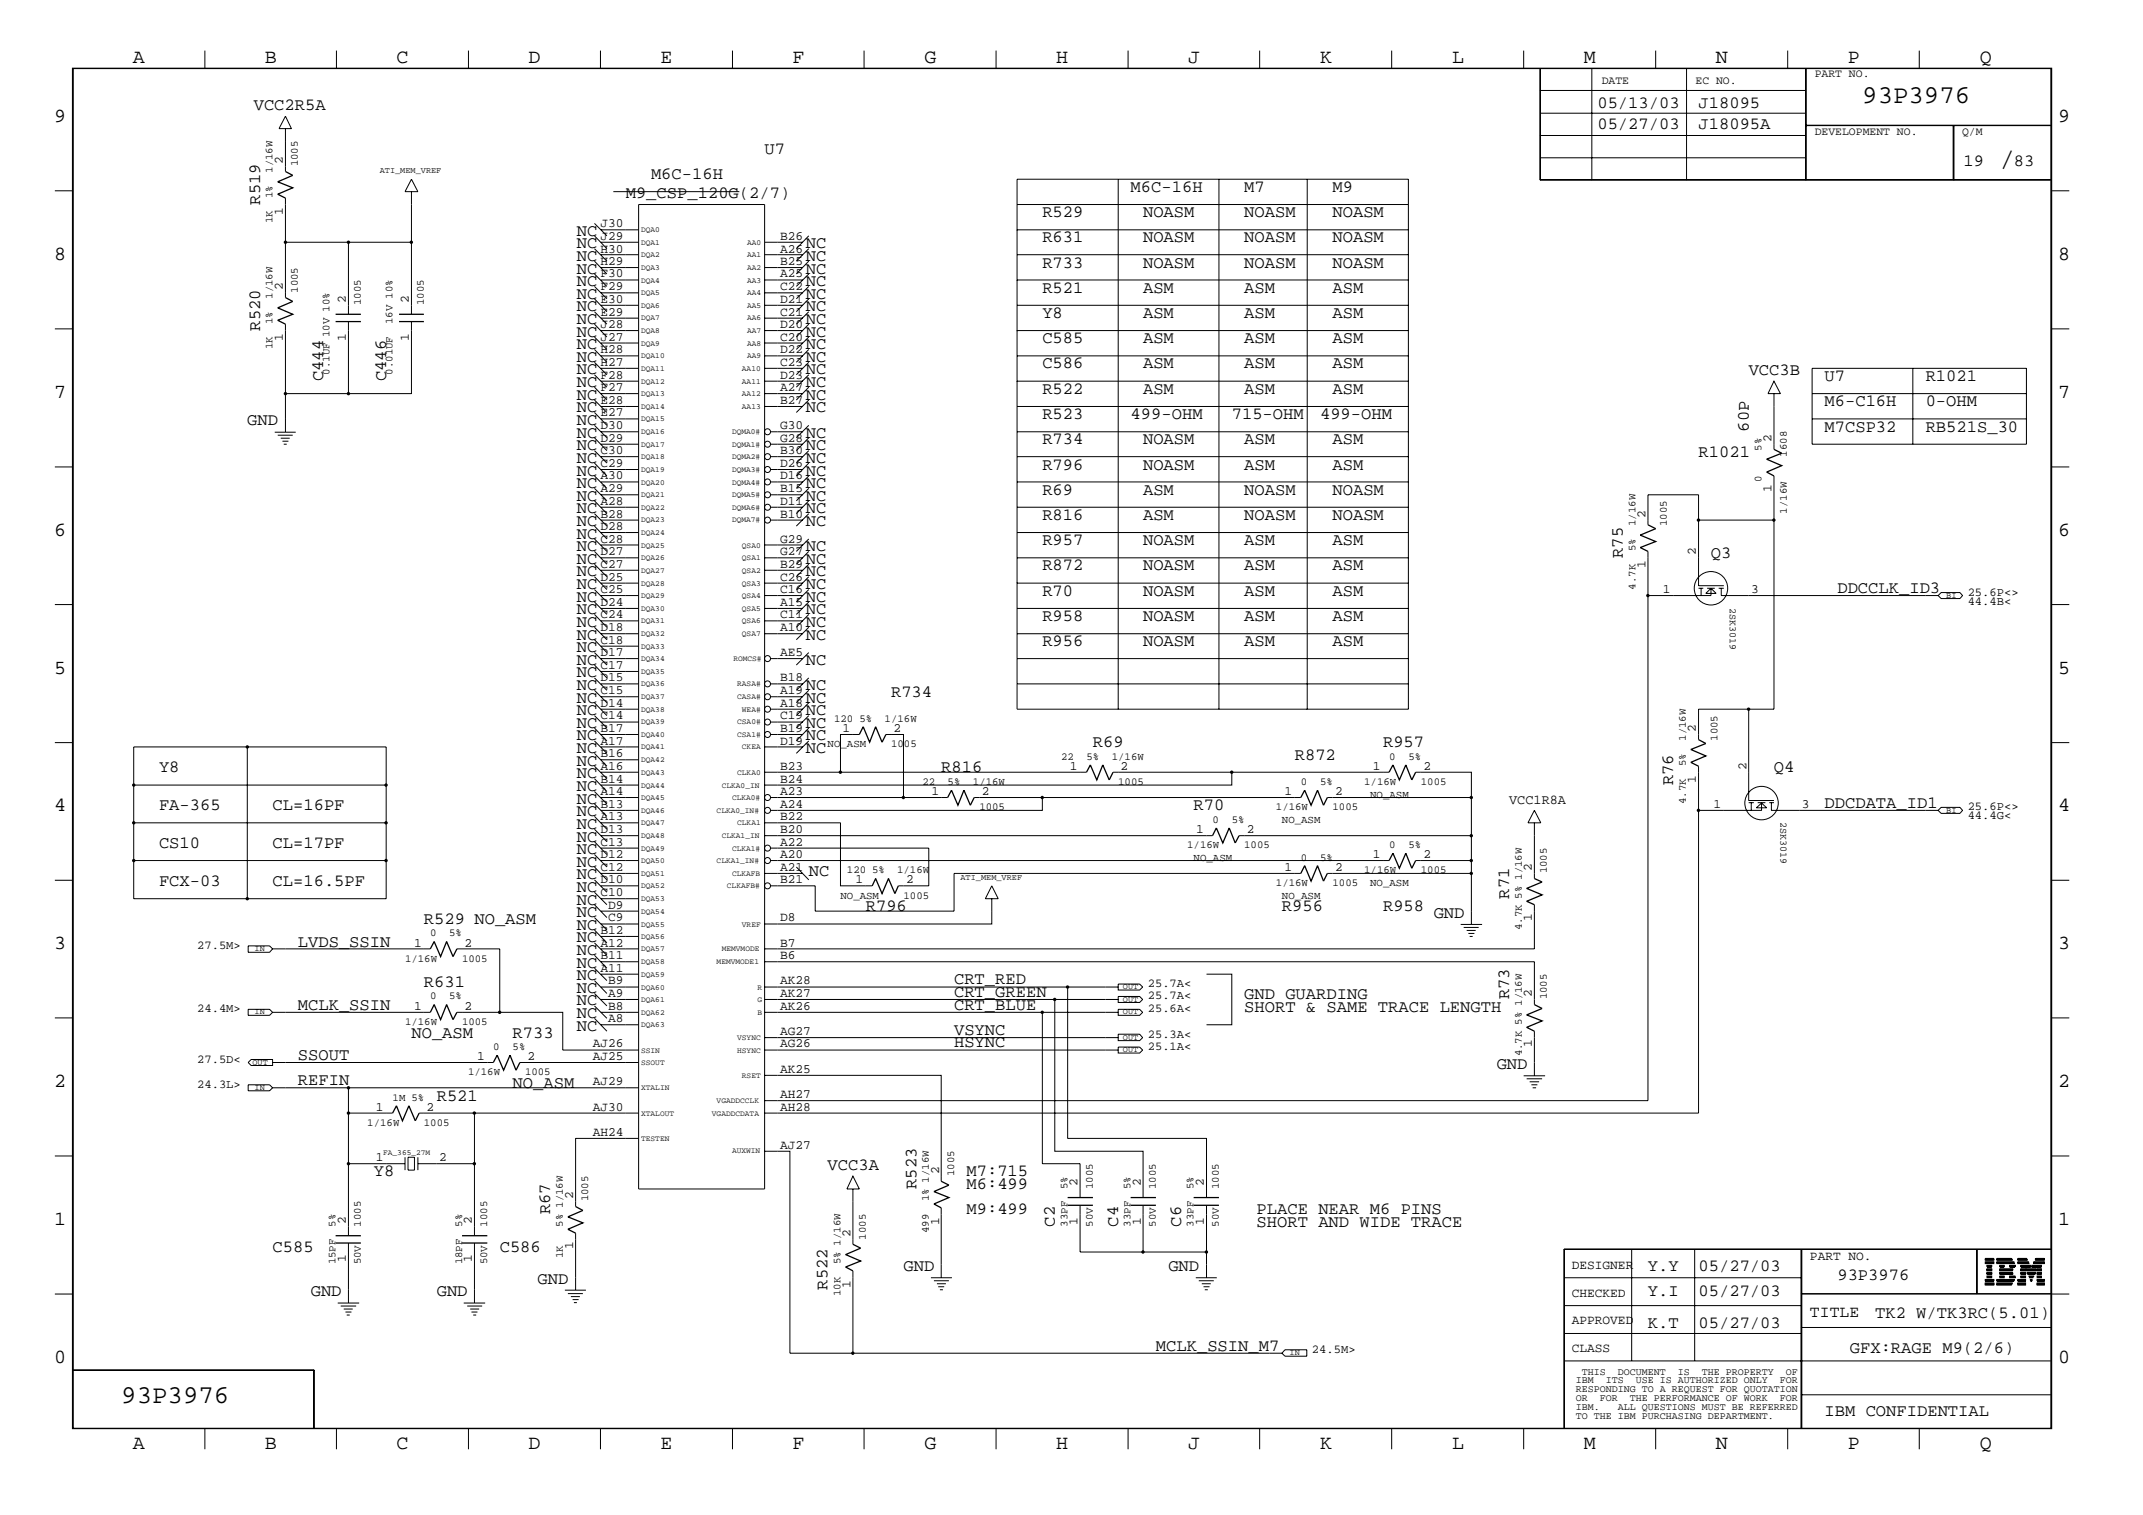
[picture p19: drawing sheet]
<svg xmlns="http://www.w3.org/2000/svg" width="423mm" height="299mm" viewBox="0 0 423 299" stroke-linecap="round" stroke-linejoin="round" font-family="sans-serif">
<defs><g id="words">
<text font-size="5.2" x="395" y="32.9">/</text>
<g font-size="5.1">
<text x="367.9" y="20.4">93P3976</text>
<text x="24" y="277.1">93P3976</text>
</g>
<g font-size="4">
<text x="26.2" y="12.5">A</text>
<text x="52.3" y="12.5">B</text>
<text x="78.3" y="12.5">C</text>
<text x="104.4" y="12.5">D</text>
<text x="130.5" y="12.5">E</text>
<text x="156.5" y="12.5">F</text>
<text x="182.6" y="12.5">G</text>
<text x="208.6" y="12.5">H</text>
<text x="234.7" y="12.5">J</text>
<text x="260.8" y="12.5">K</text>
<text x="286.9" y="12.5">L</text>
<text x="312.8" y="12.5">M</text>
<text x="338.9" y="12.5">N</text>
<text x="365" y="12.5">P</text>
<text x="391.1" y="12.5">Q</text>
<text x="10.7" y="24.1">9</text>
<text x="406.6" y="24.1">9</text>
<text x="10.7" y="51.3">8</text>
<text x="406.6" y="51.3">8</text>
<text x="10.7" y="78.6">7</text>
<text x="406.6" y="78.6">7</text>
<text x="10.7" y="105.8">6</text>
<text x="406.6" y="105.8">6</text>
<text x="10.7" y="133">5</text>
<text x="406.6" y="133">5</text>
<text x="10.7" y="160.2">4</text>
<text x="406.6" y="160.2">4</text>
<text x="10.7" y="187.4">3</text>
<text x="406.6" y="187.4">3</text>
<text x="10.7" y="214.6">2</text>
<text x="406.6" y="214.6">2</text>
<text x="10.7" y="241.9">1</text>
<text x="406.6" y="241.9">1</text>
<text x="10.7" y="269.1">0</text>
<text x="406.6" y="269.1">0</text>
<text x="26.2" y="286.2">A</text>
<text x="52.3" y="286.2">B</text>
<text x="78.3" y="286.2">C</text>
<text x="104.4" y="286.2">D</text>
<text x="130.5" y="286.2">E</text>
<text x="156.5" y="286.2">F</text>
<text x="182.6" y="286.2">G</text>
<text x="208.6" y="286.2">H</text>
<text x="234.7" y="286.2">J</text>
<text x="260.8" y="286.2">K</text>
<text x="286.9" y="286.2">L</text>
<text x="312.8" y="286.2">M</text>
<text x="338.9" y="286.2">N</text>
<text x="365" y="286.2">P</text>
<text x="391.1" y="286.2">Q</text>
</g>
<g font-size="3.4">
<text x="50.1" y="21.7">VCC2R5A</text>
<text x="315.6" y="21.4">05/13/03</text>
<text x="335.5" y="21.4">J18095</text>
<text x="315.6" y="25.4">05/27/03</text>
<text x="335.5" y="25.4">J18095A</text>
<text x="128.6" y="35.4">M6C-16H</text>
<text x="151" y="30.4">U7</text>
<text x="387.9" y="32.9">19</text>
<text x="397.8" y="32.9">83</text>
<text x="51.4" y="40.4" transform="rotate(-90 51.4 40.4)">R519</text>
<text x="123.6" y="39.1">M9_CSP_120G(2/7)</text>
<text x="223.4" y="37.8">M6C-16H</text>
<text x="245.8" y="37.8">M7</text>
<text x="263.2" y="37.8">M9</text>
<text x="114" y="46.6">NC</text>
<text x="205.9" y="42.8">R529</text>
<text x="205.9" y="47.8">R631</text>
<text x="225.8" y="47.8">NOASM</text>
<text x="225.8" y="42.8">NOASM</text>
<text x="245.8" y="42.8">NOASM</text>
<text x="245.8" y="47.8">NOASM</text>
<text x="263.2" y="42.8">NOASM</text>
<text x="263.2" y="47.8">NOASM</text>
<text x="114" y="51.6">NC</text>
<text x="114" y="49">NC</text>
<text x="159.2" y="51.6">NC</text>
<text x="159.2" y="49">NC</text>
<text x="205.9" y="52.8">R733</text>
<text x="225.8" y="52.8">NOASM</text>
<text x="245.8" y="52.8">NOASM</text>
<text x="263.2" y="52.8">NOASM</text>
<text x="114" y="54">NC</text>
<text x="114" y="59">NC</text>
<text x="114" y="56.5">NC</text>
<text x="159.2" y="59">NC</text>
<text x="159.2" y="54">NC</text>
<text x="159.2" y="56.5">NC</text>
<text x="205.9" y="57.8">R521</text>
<text x="225.8" y="57.8">ASM</text>
<text x="245.8" y="57.8">ASM</text>
<text x="263.2" y="57.8">ASM</text>
<text x="51.4" y="65.3" transform="rotate(-90 51.4 65.3)">R520</text>
<text x="114" y="64">NC</text>
<text x="114" y="61.5">NC</text>
<text x="159.2" y="61.5">NC</text>
<text x="159.2" y="64">NC</text>
<text x="205.9" y="62.8">Y8</text>
<text x="225.8" y="62.8">ASM</text>
<text x="245.8" y="62.8">ASM</text>
<text x="263.2" y="62.8">ASM</text>
<text x="114" y="66.5">NC</text>
<text x="114" y="69">NC</text>
<text x="114" y="71.5">NC</text>
<text x="159.2" y="66.5">NC</text>
<text x="159.2" y="71.5">NC</text>
<text x="159.2" y="69">NC</text>
<text x="205.9" y="67.7">C585</text>
<text x="225.8" y="67.7">ASM</text>
<text x="245.8" y="67.7">ASM</text>
<text x="263.2" y="67.7">ASM</text>
<text x="63.8" y="75.3" transform="rotate(-90 63.8 75.3)">C444</text>
<text x="76.3" y="75.3" transform="rotate(-90 76.3 75.3)">C446</text>
<text x="114" y="73.9">NC</text>
<text x="114" y="76.5">NC</text>
<text x="159.2" y="76.5">NC</text>
<text x="159.2" y="73.9">NC</text>
<text x="205.9" y="72.7">C586</text>
<text x="205.9" y="77.7">R522</text>
<text x="225.8" y="72.7">ASM</text>
<text x="225.8" y="77.7">ASM</text>
<text x="245.8" y="72.7">ASM</text>
<text x="245.8" y="77.7">ASM</text>
<text x="263.2" y="77.7">ASM</text>
<text x="263.2" y="72.7">ASM</text>
<text x="345.4" y="74">VCC3B</text>
<text x="360.4" y="75.3">U7</text>
<text x="380.4" y="75.3">R1021</text>
<text x="48.9" y="84">GND</text>
<text x="114" y="78.9">NC</text>
<text x="114" y="83.9">NC</text>
<text x="114" y="81.4">NC</text>
<text x="159.2" y="81.4">NC</text>
<text x="159.2" y="78.9">NC</text>
<text x="205.9" y="82.7">R523</text>
<text x="223.4" y="82.7">499-OHM</text>
<text x="243.3" y="82.7">715-OHM</text>
<text x="260.8" y="82.7">499-OHM</text>
<text x="360.4" y="80.3">M6-C16H</text>
<text x="380.4" y="80.3">0-OHM</text>
<text x="114" y="86.4">NC</text>
<text x="114" y="88.9">NC</text>
<text x="159.2" y="88.9">NC</text>
<text x="159.2" y="86.4">NC</text>
<text x="205.9" y="87.7">R734</text>
<text x="225.8" y="87.7">NOASM</text>
<text x="245.8" y="87.7">ASM</text>
<text x="263.2" y="87.7">ASM</text>
<text x="345.4" y="85.3" transform="rotate(-90 345.4 85.3)">60P</text>
<text x="360.4" y="85.3">M7CSP32</text>
<text x="380.4" y="85.3">RB521S_30</text>
<text x="114" y="91.4">NC</text>
<text x="114" y="93.9">NC</text>
<text x="159.2" y="91.4">NC</text>
<text x="159.2" y="93.9">NC</text>
<text x="205.9" y="92.7">R796</text>
<text x="225.8" y="92.7">NOASM</text>
<text x="245.8" y="92.7">ASM</text>
<text x="263.2" y="92.7">ASM</text>
<text x="335.5" y="90.2">R1021</text>
<text x="114" y="98.9">NC</text>
<text x="114" y="96.4">NC</text>
<text x="114" y="101.3">NC</text>
<text x="159.2" y="101.3">NC</text>
<text x="159.2" y="98.9">NC</text>
<text x="159.2" y="96.4">NC</text>
<text x="205.9" y="97.7">R69</text>
<text x="225.8" y="97.7">ASM</text>
<text x="245.8" y="97.7">NOASM</text>
<text x="263.2" y="97.7">NOASM</text>
<text x="114" y="103.9">NC</text>
<text x="114" y="106.3">NC</text>
<text x="159.2" y="103.9">NC</text>
<text x="205.9" y="107.6">R957</text>
<text x="205.9" y="102.7">R816</text>
<text x="225.8" y="102.7">ASM</text>
<text x="225.8" y="107.6">NOASM</text>
<text x="245.8" y="102.7">NOASM</text>
<text x="245.8" y="107.6">ASM</text>
<text x="263.2" y="102.7">NOASM</text>
<text x="263.2" y="107.6">ASM</text>
<text x="114" y="108.9">NC</text>
<text x="114" y="111.3">NC</text>
<text x="114" y="113.8">NC</text>
<text x="159.2" y="111.3">NC</text>
<text x="159.2" y="113.8">NC</text>
<text x="159.2" y="108.9">NC</text>
<text x="205.9" y="112.6">R872</text>
<text x="225.8" y="112.6">NOASM</text>
<text x="245.8" y="112.6">ASM</text>
<text x="263.2" y="112.6">ASM</text>
<text x="320.5" y="110.2" transform="rotate(-90 320.5 110.2)">R75</text>
<text x="338" y="110.2">Q3</text>
<text x="114" y="116.3">NC</text>
<text x="114" y="118.8">NC</text>
<text x="159.2" y="118.8">NC</text>
<text x="159.2" y="116.3">NC</text>
<text x="205.9" y="117.6">R70</text>
<text x="225.8" y="117.6">NOASM</text>
<text x="245.8" y="117.6">ASM</text>
<text x="263.2" y="117.6">ASM</text>
<text x="363" y="117.1">DDCCLK_ID3</text>
<text x="114" y="121.3">NC</text>
<text x="114" y="123.8">NC</text>
<text x="159.2" y="123.8">NC</text>
<text x="159.2" y="121.3">NC</text>
<text x="205.9" y="122.6">R958</text>
<text x="225.8" y="122.6">NOASM</text>
<text x="245.8" y="122.6">ASM</text>
<text x="263.2" y="122.6">ASM</text>
<text x="114" y="126.3">NC</text>
<text x="114" y="131.3">NC</text>
<text x="114" y="128.8">NC</text>
<text x="159.2" y="126.3">NC</text>
<text x="159.2" y="131.3">NC</text>
<text x="205.9" y="127.6">R956</text>
<text x="225.8" y="127.6">NOASM</text>
<text x="245.8" y="127.6">ASM</text>
<text x="263.2" y="127.6">ASM</text>
<text x="114" y="136.2">NC</text>
<text x="114" y="133.8">NC</text>
<text x="159.2" y="136.2">NC</text>
<text x="176" y="137.6">R734</text>
<text x="114" y="143.8">NC</text>
<text x="114" y="138.8">NC</text>
<text x="114" y="141.2">NC</text>
<text x="159.2" y="141.2">NC</text>
<text x="159.2" y="143.8">NC</text>
<text x="159.2" y="138.8">NC</text>
<text x="114" y="146.2">NC</text>
<text x="114" y="148.8">NC</text>
<text x="159.2" y="148.8">NC</text>
<text x="159.2" y="146.2">NC</text>
<text x="215.9" y="147.5">R69</text>
<text x="273.2" y="147.5">R957</text>
<text x="31.4" y="152.5">Y8</text>
<text x="114" y="153.7">NC</text>
<text x="114" y="151.2">NC</text>
<text x="185.9" y="152.5">R816</text>
<text x="255.8" y="150">R872</text>
<text x="330.5" y="155" transform="rotate(-90 330.5 155)">R76</text>
<text x="350.4" y="152.5">Q4</text>
<text x="31.4" y="160">FA-365</text>
<text x="53.8" y="160">CL=16PF</text>
<text x="114" y="156.2">NC</text>
<text x="114" y="161.2">NC</text>
<text x="114" y="158.7">NC</text>
<text x="235.8" y="160">R70</text>
<text x="360.4" y="159.5">DDCDATA_ID1</text>
<text x="31.4" y="167.5">CS10</text>
<text x="53.8" y="167.5">CL=17PF</text>
<text x="114" y="163.7">NC</text>
<text x="114" y="166.2">NC</text>
<text x="114" y="168.7">NC</text>
<text x="114" y="171.2">NC</text>
<text x="114" y="173.7">NC</text>
<text x="159.8" y="173.1">NC</text>
<text x="31.4" y="174.9">FCX-03</text>
<text x="53.8" y="174.9">CL=16.5PF</text>
<text x="114" y="178.6">NC</text>
<text x="114" y="176.1">NC</text>
<text x="171" y="179.9">R796</text>
<text x="253.2" y="179.9">R956</text>
<text x="273.2" y="179.9">R958</text>
<text x="298.1" y="177.5" transform="rotate(-90 298.1 177.5)">R71</text>
<text x="83.7" y="182.5">R529 NO_ASM</text>
<text x="114" y="181.1">NC</text>
<text x="114" y="183.6">NC</text>
<text x="283.2" y="181.2">GND</text>
<text x="58.8" y="186.9">LVDS_SSIN</text>
<text x="114" y="188.6">NC</text>
<text x="114" y="186.1">NC</text>
<text x="114" y="191.1">NC</text>
<text x="83.7" y="194.9">R631</text>
<text x="114" y="196.1">NC</text>
<text x="114" y="193.5">NC</text>
<text x="188.5" y="194.4">CRT_RED</text>
<text x="188.5" y="196.9">CRT_GREEN</text>
<text x="245.8" y="197.4">GND GUARDING</text>
<text x="298.1" y="197.4" transform="rotate(-90 298.1 197.4)">R73</text>
<text x="58.8" y="199.4">MCLK_SSIN</text>
<text x="114" y="203.5">NC</text>
<text x="114" y="201.1">NC</text>
<text x="114" y="198.5">NC</text>
<text x="188.5" y="199.4">CRT_BLUE</text>
<text x="245.8" y="199.9">SHORT &amp; SAME TRACE LENGTH</text>
<text x="58.8" y="209.4">SSOUT</text>
<text x="81.3" y="204.9">NO_ASM</text>
<text x="101.3" y="204.9">R733</text>
<text x="188.5" y="204.4">VSYNC</text>
<text x="188.5" y="206.8">HSYNC</text>
<text x="58.8" y="214.3">REFIN</text>
<text x="101.3" y="214.8">NO_ASM</text>
<text x="295.7" y="211.1">GND</text>
<text x="86.3" y="217.3">R521</text>
<text x="73.8" y="232.2">Y8</text>
<text x="163.5" y="231.1">VCC3A</text>
<text x="190.9" y="232.2">M7:715</text>
<text x="108.7" y="239.8" transform="rotate(-90 108.7 239.8)">R67</text>
<text x="181" y="234.8" transform="rotate(-90 181 234.8)">R523</text>
<text x="190.9" y="239.8">M9:499</text>
<text x="190.9" y="234.8">M6:499</text>
<text x="248.2" y="239.8">PLACE NEAR M6 PINS</text>
<text x="208.4" y="242.2" transform="rotate(-90 208.4 242.2)">C2</text>
<text x="220.9" y="242.2" transform="rotate(-90 220.9 242.2)">C4</text>
<text x="233.3" y="242.2" transform="rotate(-90 233.3 242.2)">C6</text>
<text x="248.2" y="242.2">SHORT AND WIDE TRACE</text>
<text x="53.8" y="247.2">C585</text>
<text x="98.7" y="247.2">C586</text>
<text x="178.5" y="251">GND</text>
<text x="230.8" y="251">GND</text>
<text x="325.5" y="251">Y.Y</text>
<text x="335.5" y="251">05/27/03</text>
<text x="61.4" y="255.9">GND</text>
<text x="86.3" y="255.9">GND</text>
<text x="106.2" y="253.5">GND</text>
<text x="163.5" y="254.7" transform="rotate(-90 163.5 254.7)">R522</text>
<text x="325.5" y="255.9">Y.I</text>
<text x="335.5" y="255.9">05/27/03</text>
<text x="363" y="252.7">93P3976</text>
<text x="325.5" y="262.2">K.T</text>
<text x="335.5" y="262.2">05/27/03</text>
<text x="370.4" y="260.2">TK2 W/TK3RC(5.01)</text>
<text x="228.3" y="266.7">MCLK_SSIN_M7</text>
<text x="365.4" y="267.2">GFX:RAGE M9(2/6)</text>
<text x="360.4" y="279.7">IBM CONFIDENTIAL</text>
</g>
<text font-size="3.2" x="357.5" y="260">TITLE</text>
<text font-size="2.7" x="298.1" y="158.7">VCC1R8A</text>
<g font-size="2.5">
<text x="55.9" y="32.3" transform="rotate(-90 55.9 32.3)">2</text>
<text x="55.9" y="42.4" transform="rotate(-90 55.9 42.4)">1</text>
<text x="118.6" y="47.3">J29</text>
<text x="118.6" y="44.9">J30</text>
<text x="154.1" y="47.3">B26</text>
<text x="118.6" y="49.9">H30</text>
<text x="118.6" y="52.3">H29</text>
<text x="154.1" y="49.9">A26</text>
<text x="154.1" y="52.3">B25</text>
<text x="55.9" y="57.3" transform="rotate(-90 55.9 57.3)">2</text>
<text x="68.3" y="59.8" transform="rotate(-90 68.3 59.8)">2</text>
<text x="80.8" y="59.8" transform="rotate(-90 80.8 59.8)">2</text>
<text x="118.6" y="54.8">F30</text>
<text x="118.6" y="57.3">F29</text>
<text x="118.6" y="59.8">E30</text>
<text x="154.1" y="54.8">A25</text>
<text x="154.1" y="57.3">C22</text>
<text x="154.1" y="59.8">D21</text>
<text x="118.6" y="64.8">J28</text>
<text x="118.6" y="62.3">E29</text>
<text x="154.1" y="64.8">D20</text>
<text x="154.1" y="62.3">C21</text>
<text x="55.9" y="67.3" transform="rotate(-90 55.9 67.3)">1</text>
<text x="68.3" y="67.3" transform="rotate(-90 68.3 67.3)">1</text>
<text x="80.8" y="67.3" transform="rotate(-90 80.8 67.3)">1</text>
<text x="118.6" y="67.3">J27</text>
<text x="118.6" y="69.8">H28</text>
<text x="154.1" y="67.3">C20</text>
<text x="154.1" y="69.8">D22</text>
<text x="118.6" y="77.2">F27</text>
<text x="118.6" y="72.2">H27</text>
<text x="118.6" y="74.8">F28</text>
<text x="154.1" y="72.2">C23</text>
<text x="154.1" y="74.8">D23</text>
<text x="154.1" y="77.2">A27</text>
<text x="118.6" y="79.8">E28</text>
<text x="118.6" y="82.2">E27</text>
<text x="154.1" y="79.8">B27</text>
<text x="118.6" y="84.8">D30</text>
<text x="118.6" y="87.2">D29</text>
<text x="118.6" y="89.7">C30</text>
<text x="154.1" y="87.2">G28</text>
<text x="154.1" y="84.8">G30</text>
<text x="154.1" y="89.7">B30</text>
<text x="349.9" y="87.2" transform="rotate(-90 349.9 87.2)">2</text>
<text x="118.6" y="92.2">C29</text>
<text x="118.6" y="94.7">A30</text>
<text x="154.1" y="92.2">D26</text>
<text x="154.1" y="94.7">D16</text>
<text x="118.6" y="97.2">A29</text>
<text x="118.6" y="99.7">A28</text>
<text x="154.1" y="97.2">B15</text>
<text x="154.1" y="99.7">D11</text>
<text x="349.9" y="97.2" transform="rotate(-90 349.9 97.2)">1</text>
<text x="118.6" y="107.2">C28</text>
<text x="118.6" y="102.2">B28</text>
<text x="118.6" y="104.6">D28</text>
<text x="154.1" y="102.2">B10</text>
<text x="154.1" y="107.2">G29</text>
<text x="325" y="102.2" transform="rotate(-90 325 102.2)">2</text>
<text x="118.6" y="112.1">C27</text>
<text x="118.6" y="109.6">D27</text>
<text x="154.1" y="109.6">G27</text>
<text x="154.1" y="112.1">B29</text>
<text x="325" y="112.2" transform="rotate(-90 325 112.2)">1</text>
<text x="335" y="109.6" transform="rotate(-90 335 109.6)">2</text>
<text x="118.6" y="119.6">D24</text>
<text x="118.6" y="117.1">C25</text>
<text x="118.6" y="114.6">D25</text>
<text x="154.1" y="114.6">C26</text>
<text x="154.1" y="119.6">A15</text>
<text x="154.1" y="117.1">C16</text>
<text x="328.5" y="117.1">1</text>
<text x="345.9" y="117.1">3</text>
<text x="118.6" y="124.6">D18</text>
<text x="118.6" y="122.1">C24</text>
<text x="154.1" y="122.1">C11</text>
<text x="154.1" y="124.6">A10</text>
<text x="118.6" y="129.6">D17</text>
<text x="118.6" y="127.1">C18</text>
<text x="154.1" y="129.6">AE5</text>
<text x="118.6" y="132.1">C17</text>
<text x="118.6" y="134.5">D15</text>
<text x="118.6" y="137.1">C15</text>
<text x="154.1" y="137.1">A19</text>
<text x="154.1" y="134.5">B18</text>
<text x="118.6" y="139.5">D14</text>
<text x="118.6" y="142.1">C14</text>
<text x="154.1" y="139.5">A18</text>
<text x="154.1" y="142.1">C19</text>
<text x="118.6" y="144.5">B17</text>
<text x="118.6" y="147.1">A17</text>
<text x="118.6" y="149.5">B16</text>
<text x="154.1" y="147.1">D19</text>
<text x="154.1" y="144.5">B19</text>
<text x="166.5" y="144.5">1</text>
<text x="176.5" y="144.5">2</text>
<text x="335" y="144.5" transform="rotate(-90 335 144.5)">2</text>
<text x="118.6" y="154.5">B14</text>
<text x="118.6" y="152">A16</text>
<text x="154.1" y="154.5">B24</text>
<text x="154.1" y="152">B23</text>
<text x="211.3" y="152">1</text>
<text x="221.3" y="152">2</text>
<text x="271.2" y="152">1</text>
<text x="281.2" y="152">2</text>
<text x="335" y="154.5" transform="rotate(-90 335 154.5)">1</text>
<text x="345" y="152" transform="rotate(-90 345 152)">2</text>
<text x="118.6" y="162">A13</text>
<text x="118.6" y="159.5">B13</text>
<text x="118.6" y="157">A14</text>
<text x="154.1" y="159.5">A24</text>
<text x="154.1" y="157">A23</text>
<text x="154.1" y="162">B22</text>
<text x="184" y="157">1</text>
<text x="194" y="157">2</text>
<text x="253.7" y="157">1</text>
<text x="263.7" y="157">2</text>
<text x="338.5" y="159.5">1</text>
<text x="355.9" y="159.5">3</text>
<text x="118.6" y="164.5">D13</text>
<text x="118.6" y="167">C13</text>
<text x="154.1" y="167">A22</text>
<text x="154.1" y="164.5">B20</text>
<text x="236.3" y="164.5">1</text>
<text x="246.3" y="164.5">2</text>
<text x="118.6" y="172">C12</text>
<text x="118.6" y="169.5">D12</text>
<text x="154.1" y="172">A21</text>
<text x="154.1" y="169.5">A20</text>
<text x="253.7" y="172">1</text>
<text x="263.7" y="172">2</text>
<text x="271.2" y="169.5">1</text>
<text x="281.2" y="169.5">2</text>
<text x="302.6" y="172" transform="rotate(-90 302.6 172)">2</text>
<text x="118.6" y="177">C10</text>
<text x="118.6" y="174.4">D10</text>
<text x="120.1" y="179.4">D9</text>
<text x="154.1" y="174.4">B21</text>
<text x="169" y="174.4">1</text>
<text x="179" y="174.4">2</text>
<text x="118.6" y="184.4">B12</text>
<text x="120.1" y="181.9">C9</text>
<text x="154.1" y="181.9">D8</text>
<text x="302.6" y="181.9" transform="rotate(-90 302.6 181.9)">1</text>
<text x="81.8" y="186.9">1</text>
<text x="91.8" y="186.9">2</text>
<text x="118.6" y="186.9">A12</text>
<text x="118.6" y="191.9">A11</text>
<text x="118.6" y="189.4">B11</text>
<text x="154.1" y="186.9">B7</text>
<text x="154.1" y="189.4">B6</text>
<text x="120.1" y="196.8">A9</text>
<text x="120.1" y="194.4">B9</text>
<text x="154.1" y="194.4">AK28</text>
<text x="154.1" y="196.8">AK27</text>
<text x="302.6" y="196.9" transform="rotate(-90 302.6 196.9)">2</text>
<text x="81.8" y="199.4">1</text>
<text x="91.8" y="199.4">2</text>
<text x="120.1" y="199.4">B8</text>
<text x="120.1" y="201.8">A8</text>
<text x="154.1" y="199.4">AK26</text>
<text x="94.2" y="209.4">1</text>
<text x="104.2" y="209.4">2</text>
<text x="117.1" y="209.4">AJ25</text>
<text x="117.1" y="206.8">AJ26</text>
<text x="154.1" y="206.8">AG26</text>
<text x="154.1" y="204.4">AG27</text>
<text x="302.6" y="206.8" transform="rotate(-90 302.6 206.8)">1</text>
<text x="117.1" y="214.3">AJ29</text>
<text x="154.1" y="211.8">AK25</text>
<text x="74.3" y="219.3">1</text>
<text x="84.2" y="219.3">2</text>
<text x="117.1" y="219.3">AJ30</text>
<text x="154.1" y="216.8">AH27</text>
<text x="154.1" y="219.3">AH28</text>
<text x="117.1" y="224.3">AH24</text>
<text x="154.1" y="226.8">AJ27</text>
<text x="74.3" y="229.3">1</text>
<text x="86.8" y="229.3">2</text>
<text x="185.5" y="231.7" transform="rotate(-90 185.5 231.7)">2</text>
<text x="113.2" y="236.7" transform="rotate(-90 113.2 236.7)">2</text>
<text x="212.9" y="234.3" transform="rotate(-90 212.9 234.3)">2</text>
<text x="225.4" y="234.3" transform="rotate(-90 225.4 234.3)">2</text>
<text x="237.8" y="234.3" transform="rotate(-90 237.8 234.3)">2</text>
<text x="68.3" y="241.7" transform="rotate(-90 68.3 241.7)">2</text>
<text x="93.2" y="241.7" transform="rotate(-90 93.2 241.7)">2</text>
<text x="168" y="244.3" transform="rotate(-90 168 244.3)">2</text>
<text x="185.5" y="241.8" transform="rotate(-90 185.5 241.8)">1</text>
<text x="212.9" y="241.8" transform="rotate(-90 212.9 241.8)">1</text>
<text x="225.4" y="241.8" transform="rotate(-90 225.4 241.8)">1</text>
<text x="237.8" y="241.8" transform="rotate(-90 237.8 241.8)">1</text>
<text x="68.3" y="249.3" transform="rotate(-90 68.3 249.3)">1</text>
<text x="93.2" y="249.3" transform="rotate(-90 93.2 249.3)">1</text>
<text x="113.2" y="246.7" transform="rotate(-90 113.2 246.7)">1</text>
<text x="310.5" y="250.5">DESIGNER</text>
<text x="357.5" y="248.8">PART NO.</text>
<text x="168" y="254.3" transform="rotate(-90 168 254.3)">1</text>
<text x="310.5" y="256">CHECKED</text>
<text x="310.5" y="261.5">APPROVED</text>
<text x="310.5" y="267">CLASS</text>
</g>
<g font-size="2.4">
<text x="388.7" y="119.4">44.4B&lt;</text>
<text x="388.7" y="117.6">25.6P&lt;&gt;</text>
<text x="388.7" y="161.8">44.4G&lt;</text>
<text x="388.7" y="160">25.6P&lt;&gt;</text>
<text x="38.9" y="187.4">27.5M&gt;</text>
<text x="226.7" y="194.9">25.7A&lt;</text>
<text x="226.7" y="197.4">25.7A&lt;</text>
<text x="38.9" y="199.9">24.4M&gt;</text>
<text x="226.7" y="199.9">25.6A&lt;</text>
<text x="38.9" y="209.8">27.5D&lt;</text>
<text x="226.7" y="204.9">25.3A&lt;</text>
<text x="226.7" y="207.3">25.1A&lt;</text>
<text x="38.9" y="214.8">24.3L&gt;</text>
<text x="259.2" y="267.2">24.5M&gt;</text>
</g>
<g font-size="2.3">
<text x="316.4" y="16.7">DATE</text>
<text x="334.9" y="16.7">EC NO.</text>
<text x="358.5" y="15.2">PART NO.</text>
<text x="358.5" y="26.6">DEVELOPMENT NO.</text>
<text x="387.6" y="26.6">Q/M</text>
</g>
<g font-size="2.1">
<text x="53.8" y="34.1" transform="rotate(-90 53.8 34.1)">1/16W</text>
<text x="58.8" y="32.9" transform="rotate(-90 58.8 32.9)">1005</text>
<text x="53.8" y="39.1" transform="rotate(-90 53.8 39.1)">1%</text>
<text x="53.8" y="44.1" transform="rotate(-90 53.8 44.1)">1K</text>
<text x="53.8" y="59" transform="rotate(-90 53.8 59)">1/16W</text>
<text x="58.8" y="57.8" transform="rotate(-90 58.8 57.8)">1005</text>
<text x="53.8" y="64" transform="rotate(-90 53.8 64)">1%</text>
<text x="71.3" y="60.3" transform="rotate(-90 71.3 60.3)">1005</text>
<text x="77.6" y="64" transform="rotate(-90 77.6 64)">16V 10%</text>
<text x="83.7" y="60.3" transform="rotate(-90 83.7 60.3)">1005</text>
<text x="53.8" y="69" transform="rotate(-90 53.8 69)">1K</text>
<text x="65.1" y="74" transform="rotate(-90 65.1 74)">0.1UF 10V 10%</text>
<text x="77.6" y="74" transform="rotate(-90 77.6 74)">0.01UF</text>
<text x="348" y="89" transform="rotate(-90 348 89)">5%</text>
<text x="348" y="95.2" transform="rotate(-90 348 95.2)">0</text>
<text x="353" y="90.2" transform="rotate(-90 353 90.2)">1608</text>
<text x="353" y="101.4" transform="rotate(-90 353 101.4)">1/16W</text>
<text x="323.1" y="103.9" transform="rotate(-90 323.1 103.9)">1/16W</text>
<text x="329.3" y="103.9" transform="rotate(-90 329.3 103.9)">1005</text>
<text x="323.1" y="108.9" transform="rotate(-90 323.1 108.9)">5%</text>
<text x="323.1" y="116.4" transform="rotate(-90 323.1 116.4)">4.7K</text>
<text x="164.8" y="142.6">120</text>
<text x="169.8" y="142.6">5%</text>
<text x="174.8" y="142.6">1/16W</text>
<text x="163.5" y="147.5">NO_ASM</text>
<text x="176" y="147.5">1005</text>
<text x="333" y="146.3" transform="rotate(-90 333 146.3)">1/16W</text>
<text x="339.3" y="146.3" transform="rotate(-90 339.3 146.3)">1005</text>
<text x="182.2" y="155">22</text>
<text x="187.2" y="155">5%</text>
<text x="192.2" y="155">1/16W</text>
<text x="209.6" y="150">22</text>
<text x="214.6" y="150">5%</text>
<text x="219.6" y="150">1/16W</text>
<text x="220.9" y="155">1005</text>
<text x="257" y="155">0</text>
<text x="260.8" y="155">5%</text>
<text x="269.5" y="155">1/16W</text>
<text x="274.4" y="150">0</text>
<text x="278.2" y="150">5%</text>
<text x="280.7" y="155">1005</text>
<text x="333" y="151.3" transform="rotate(-90 333 151.3)">5%</text>
<text x="193.5" y="160">1005</text>
<text x="252.1" y="160">1/16W</text>
<text x="263.2" y="160">1005</text>
<text x="270.7" y="157.5">NO_ASM</text>
<text x="333" y="158.7" transform="rotate(-90 333 158.7)">4.7K</text>
<text x="234.5" y="167.5">1/16W</text>
<text x="239.5" y="162.5">0</text>
<text x="243.3" y="162.5">5%</text>
<text x="245.8" y="167.5">1005</text>
<text x="253.2" y="162.5">NO_ASM</text>
<text x="274.4" y="167.5">0</text>
<text x="278.2" y="167.5">5%</text>
<text x="167.3" y="172.5">120</text>
<text x="172.3" y="172.5">5%</text>
<text x="177.2" y="172.5">1/16W</text>
<text x="235.8" y="169.9">NO_ASM</text>
<text x="257" y="169.9">0</text>
<text x="260.8" y="169.9">5%</text>
<text x="269.5" y="172.5">1/16W</text>
<text x="280.7" y="172.5">1005</text>
<text x="305.6" y="172.5" transform="rotate(-90 305.6 172.5)">1005</text>
<text x="166" y="177.5">NO_ASM</text>
<text x="178.5" y="177.5">1005</text>
<text x="252.1" y="174.9">1/16W</text>
<text x="253.2" y="177.5">NO_ASM</text>
<text x="263.2" y="174.9">1005</text>
<text x="270.7" y="174.9">NO_ASM</text>
<text x="85" y="184.9">0</text>
<text x="88.7" y="184.9">5%</text>
<text x="300.7" y="183.6" transform="rotate(-90 300.7 183.6)">4.7K 5% 1/16W</text>
<text x="80" y="189.9">1/16W</text>
<text x="91.3" y="189.9">1005</text>
<text x="85" y="197.4">0</text>
<text x="88.7" y="197.4">5%</text>
<text x="305.6" y="197.4" transform="rotate(-90 305.6 197.4)">1005</text>
<text x="80" y="202.4">1/16W</text>
<text x="91.3" y="202.4">1005</text>
<text x="97.5" y="207.3">0</text>
<text x="101.3" y="207.3">5%</text>
<text x="300.7" y="208.6" transform="rotate(-90 300.7 208.6)">4.7K 5% 1/16W</text>
<text x="92.5" y="212.3">1/16W</text>
<text x="103.7" y="212.3">1005</text>
<text x="77.6" y="217.3">1M 5%</text>
<text x="72.6" y="222.3">1/16W</text>
<text x="83.7" y="222.3">1005</text>
<text x="188.5" y="232.2" transform="rotate(-90 188.5 232.2)">1005</text>
<text x="116.2" y="237.2" transform="rotate(-90 116.2 237.2)">1005</text>
<text x="183.5" y="237.2" transform="rotate(-90 183.5 237.2)">1% 1/16W</text>
<text x="210.9" y="234.8" transform="rotate(-90 210.9 234.8)">5%</text>
<text x="215.9" y="234.8" transform="rotate(-90 215.9 234.8)">1005</text>
<text x="223.4" y="234.8" transform="rotate(-90 223.4 234.8)">5%</text>
<text x="228.3" y="234.8" transform="rotate(-90 228.3 234.8)">1005</text>
<text x="235.8" y="234.8" transform="rotate(-90 235.8 234.8)">5%</text>
<text x="240.8" y="234.8" transform="rotate(-90 240.8 234.8)">1005</text>
<text x="66.3" y="242.2" transform="rotate(-90 66.3 242.2)">5%</text>
<text x="71.3" y="242.2" transform="rotate(-90 71.3 242.2)">1005</text>
<text x="91.3" y="242.2" transform="rotate(-90 91.3 242.2)">5%</text>
<text x="96.3" y="242.2" transform="rotate(-90 96.3 242.2)">1005</text>
<text x="111.2" y="242.2" transform="rotate(-90 111.2 242.2)">5% 1/16W</text>
<text x="171" y="244.8" transform="rotate(-90 171 244.8)">1005</text>
<text x="183.5" y="243.5" transform="rotate(-90 183.5 243.5)">499</text>
<text x="210.9" y="242.2" transform="rotate(-90 210.9 242.2)">33PF</text>
<text x="215.9" y="242.2" transform="rotate(-90 215.9 242.2)">50V</text>
<text x="223.4" y="242.2" transform="rotate(-90 223.4 242.2)">33PF</text>
<text x="228.3" y="242.2" transform="rotate(-90 228.3 242.2)">50V</text>
<text x="235.8" y="242.2" transform="rotate(-90 235.8 242.2)">33PF</text>
<text x="240.8" y="242.2" transform="rotate(-90 240.8 242.2)">50V</text>
<text x="66.3" y="249.7" transform="rotate(-90 66.3 249.7)">15PF</text>
<text x="71.3" y="249.7" transform="rotate(-90 71.3 249.7)">50V</text>
<text x="91.3" y="249.7" transform="rotate(-90 91.3 249.7)">18PF</text>
<text x="96.3" y="249.7" transform="rotate(-90 96.3 249.7)">50V</text>
<text x="111.2" y="248.5" transform="rotate(-90 111.2 248.5)">1K</text>
<text x="166" y="249.7" transform="rotate(-90 166 249.7)">5% 1/16W</text>
<text x="166" y="255.9" transform="rotate(-90 166 255.9)">10K</text>
</g>
<g font-size="2">
<text x="341.7" y="120" transform="rotate(90 341.7 120)">2SK3019</text>
<text x="351.7" y="162.4" transform="rotate(90 351.7 162.4)">2SK3019</text>
<text x="311.3" y="273.1">IBM</text>
<text x="311.3" y="274.9">RESPONDING TO A REQUEST FOR QUOTATION</text>
<text x="312.5" y="271.4">THIS</text>
<text x="317.2" y="273.1">ITS</text>
<text x="319.6" y="271.4">DOCUMENT</text>
<text x="323.2" y="273.1">USE IS AUTHORIZED ONLY</text>
<text x="331.5" y="271.4">IS</text>
<text x="336.2" y="271.4">THE PROPERTY</text>
<text x="351.6" y="273.1">FOR</text>
<text x="352.8" y="271.4">OF</text>
<text x="311.3" y="276.7">OR</text>
<text x="311.3" y="278.5">IBM.</text>
<text x="311.3" y="280.2">TO THE IBM PURCHASING DEPARTMENT.</text>
<text x="316.1" y="276.7">FOR</text>
<text x="319.6" y="278.5">ALL QUESTIONS MUST BE REFERRED</text>
<text x="322" y="276.7">THE PERFORMANCE OF WORK</text>
<text x="351.6" y="276.7">FOR</text>
</g>
<g font-size="1.7">
<text x="75" y="34.1">ATI_MEM_VREF</text>
<text x="384.5" y="118.1">BI</text>
<text x="384.5" y="160.4">BI</text>
<text x="189.7" y="173.7">ATI_MEM_VREF</text>
<text x="50.3" y="187.8">IN</text>
<text x="221.8" y="197.9">OUT</text>
<text x="221.8" y="195.3">OUT</text>
<text x="50.3" y="200.2">IN</text>
<text x="221.8" y="200.3">OUT</text>
<text x="221.8" y="207.8">OUT</text>
<text x="221.8" y="205.3">OUT</text>
<text x="49.9" y="210.3">OUT</text>
<text x="50.3" y="215.2">IN</text>
<text x="254.8" y="267.5">IN</text>
</g>
<g font-size="1.6">
<text x="126.7" y="45.8">DQA0</text>
<text x="126.7" y="53.3">DQA3</text>
<text x="126.7" y="50.8">DQA2</text>
<text x="126.7" y="48.3">DQA1</text>
<text x="147.6" y="53.3">AA2</text>
<text x="147.6" y="50.8">AA1</text>
<text x="147.6" y="48.3">AA0</text>
<text x="126.7" y="58.3">DQA5</text>
<text x="126.7" y="55.8">DQA4</text>
<text x="147.6" y="58.3">AA4</text>
<text x="147.6" y="55.8">AA3</text>
<text x="126.7" y="65.8">DQA8</text>
<text x="126.7" y="63.2">DQA7</text>
<text x="126.7" y="60.8">DQA6</text>
<text x="147.6" y="65.8">AA7</text>
<text x="147.6" y="63.2">AA6</text>
<text x="147.6" y="60.8">AA5</text>
<text x="126.7" y="70.8">DQA10</text>
<text x="126.7" y="68.2">DQA9</text>
<text x="147.6" y="70.8">AA9</text>
<text x="147.6" y="68.2">AA8</text>
<text x="126.7" y="75.8">DQA12</text>
<text x="126.7" y="73.2">DQA11</text>
<text x="146.6" y="75.8">AA11</text>
<text x="146.6" y="73.2">AA10</text>
<text x="126.7" y="83.2">DQA15</text>
<text x="126.7" y="80.8">DQA14</text>
<text x="126.7" y="78.2">DQA13</text>
<text x="146.6" y="80.8">AA13</text>
<text x="146.6" y="78.2">AA12</text>
<text x="126.7" y="88.2">DQA17</text>
<text x="126.7" y="85.7">DQA16</text>
<text x="144.6" y="88.2">DQMA1#</text>
<text x="144.6" y="85.7">DQMA0#</text>
<text x="126.7" y="95.7">DQA20</text>
<text x="126.7" y="93.2">DQA19</text>
<text x="126.7" y="90.7">DQA18</text>
<text x="144.6" y="95.7">DQMA4#</text>
<text x="144.6" y="93.2">DQMA3#</text>
<text x="144.6" y="90.7">DQMA2#</text>
<text x="126.7" y="100.7">DQA22</text>
<text x="126.7" y="98.2">DQA21</text>
<text x="144.6" y="100.7">DQMA6#</text>
<text x="144.6" y="98.2">DQMA5#</text>
<text x="126.7" y="105.7">DQA24</text>
<text x="126.7" y="103.1">DQA23</text>
<text x="144.6" y="103.1">DQMA7#</text>
<text x="126.7" y="113.1">DQA27</text>
<text x="126.7" y="110.7">DQA26</text>
<text x="126.7" y="108.1">DQA25</text>
<text x="146.6" y="113.1">QSA2</text>
<text x="146.6" y="110.7">QSA1</text>
<text x="146.6" y="108.1">QSA0</text>
<text x="126.7" y="118.1">DQA29</text>
<text x="126.7" y="115.7">DQA28</text>
<text x="146.6" y="118.1">QSA4</text>
<text x="146.6" y="115.7">QSA3</text>
<text x="126.7" y="125.6">DQA32</text>
<text x="126.7" y="123.1">DQA31</text>
<text x="126.7" y="120.7">DQA30</text>
<text x="146.6" y="125.6">QSA7</text>
<text x="146.6" y="123.1">QSA6</text>
<text x="146.6" y="120.6">QSA5</text>
<text x="126.7" y="130.6">DQA34</text>
<text x="126.7" y="128.1">DQA33</text>
<text x="144.9" y="130.6">ROMCS#</text>
<text x="126.7" y="135.6">DQA36</text>
<text x="126.7" y="133.1">DQA35</text>
<text x="145.6" y="135.6">RASA#</text>
<text x="126.7" y="143">DQA39</text>
<text x="126.7" y="140.5">DQA38</text>
<text x="126.7" y="138.1">DQA37</text>
<text x="145.6" y="143">CSA0#</text>
<text x="145.6" y="138.1">CASA#</text>
<text x="146.6" y="140.5">WEA#</text>
<text x="126.7" y="148">DQA41</text>
<text x="126.7" y="145.5">DQA40</text>
<text x="145.6" y="145.5">CSA1#</text>
<text x="146.6" y="148">CKEA</text>
<text x="126.7" y="155.5">DQA44</text>
<text x="126.7" y="153">DQA43</text>
<text x="126.7" y="150.5">DQA42</text>
<text x="142.6" y="155.5">CLKA0_IN</text>
<text x="145.6" y="153">CLKA0</text>
<text x="126.7" y="160.5">DQA46</text>
<text x="126.7" y="158">DQA45</text>
<text x="141.6" y="160.5">CLKA0_IN#</text>
<text x="144.6" y="158">CLKA0#</text>
<text x="126.7" y="168">DQA49</text>
<text x="126.7" y="165.4">DQA48</text>
<text x="126.7" y="163">DQA47</text>
<text x="142.6" y="165.4">CLKA1_IN</text>
<text x="144.6" y="168">CLKA1#</text>
<text x="145.6" y="163">CLKA1</text>
<text x="126.7" y="173">DQA51</text>
<text x="126.7" y="170.4">DQA50</text>
<text x="141.6" y="170.4">CLKA1_IN#</text>
<text x="144.6" y="173">CLKAFB</text>
<text x="126.7" y="178">DQA53</text>
<text x="126.7" y="175.4">DQA52</text>
<text x="143.6" y="175.4">CLKAFB#</text>
<text x="126.7" y="185.4">DQA56</text>
<text x="126.7" y="183">DQA55</text>
<text x="126.7" y="180.4">DQA54</text>
<text x="146.6" y="183">VREF</text>
<text x="126.7" y="190.4">DQA58</text>
<text x="126.7" y="187.9">DQA57</text>
<text x="141.6" y="190.4">MEMVMODE1</text>
<text x="142.6" y="187.9">MEMVMODE</text>
<text x="126.7" y="197.9">DQA61</text>
<text x="126.7" y="195.4">DQA60</text>
<text x="126.7" y="192.9">DQA59</text>
<text x="149.6" y="197.9">G</text>
<text x="149.6" y="195.4">R</text>
<text x="126.7" y="202.9">DQA63</text>
<text x="126.7" y="200.4">DQA62</text>
<text x="149.6" y="200.4">B</text>
<text x="126.7" y="207.9">SSIN</text>
<text x="145.6" y="207.9">HSYNC</text>
<text x="145.6" y="205.3">VSYNC</text>
<text x="126.7" y="215.3">XTALIN</text>
<text x="126.7" y="210.3">SSOUT</text>
<text x="146.6" y="212.9">RSET</text>
<text x="126.7" y="220.3">XTALOUT</text>
<text x="140.6" y="220.3">VGADDCDATA</text>
<text x="141.6" y="217.8">VGADDCCLK</text>
<text x="126.7" y="225.3">TESTEN</text>
<text x="144.6" y="227.8">AUXWIN</text>
<text x="75.7" y="228">FA_365_27M</text>
</g>
</g></defs>
<g fill="none" stroke="#000" stroke-width=".25">
<path d="M56.4 33.9l1.4 .7-2.9 1.3 2.9 1.2-2.9 1.3 1.5 .7M56.4 58.8l1.4 .7-2.9 1.3 2.9 1.3-2.9 1.1 1.5 .8M66.3 63.5h5M66.3 62.1h5M78.8 63.5h4.9M78.8 62.1h4.9M350.4 88.7l1.6 .8-3 1.2 3 1.2-3 1.3 1.4 .8M325.5 103.6l1.6 .8-3.1 1.3 3.1 1.2-3.1 1.2 1.5 .8M169.8 145l.7-1.5 1.3 3.1 1.2-3.1 1.2 3.1 .8-1.6M187.2 157.5l.8-1.5 1.2 3 1.2-3 1.3 3 .7-1.5M214.6 152.5l.8-1.5 1.3 3 1.1-3 1.3 3 .8-1.5M257 157.5l.7-1.5 1.3 3 1.3-3 1.2 3 .7-1.5"/>
<path d="M274.4 152.5l.8-1.5 1.2 3 1.3-3 1.2 3 .8-1.5M335.5 146l1.5 .8-3 1.2 3 1.3-3 1.2 1.5 .8M172.3 174.9l.7-1.4 1.2 2.9 1.3-2.9 1.3 2.9 .7-1.5M239.5 165l.8-1.5 1.3 3 1.2-3 1.2 3 .8-1.5M257 172.5l.7-1.6 1.3 3.1 1.3-3.1 1.2 3.1 .7-1.5M274.4 169.9l.8-1.4 1.2 2.9 1.3-2.9 1.2 2.9 .8-1.5M303.1 173.5l1.5 .7-3 1.2 3 1.3-3 1.3 1.5 .6M85 187.4l.8-1.5 1.2 3 1.2-3 1.3 3 .8-1.5M85 199.9l.8-1.5 1.2 2.9 1.2-2.9 1.3 2.9 .8-1.4M303.1 198.4l1.5 .7-3 1.3 3 1.2-3 1.3 1.5 .7M77.6 219.8l.7-1.4 1.2 2.9 1.3-2.9 1.2 2.9 .8-1.5M97.5 209.8l.7-1.4 1.3 2.9 1.3-2.9 1.1 2.9 .8-1.5"/>
<path d="M113.7 238.3l1.4 .7-2.9 1.3 2.9 1.2-2.9 1.2 1.5 .8M185.9 233.3l1.6 .7-3 1.3 3 1.2-3 1.2 1.4 .8M210.9 238h5M210.9 236.5h5M223.4 238h4.9M223.4 236.5h4.9M235.8 238h5M235.8 236.5h5M66.3 245.4h5M66.3 244h5M91.3 245.4h5M91.3 244h5"/>
<path d="M168.5 245.7l1.5 .8-3 1.2 3 1.3-3 1.2 1.5 .8"/>
</g>
<g fill="none" stroke="#000" stroke-width=".2">
<path d="M14.3 13.5h391v268.6h-391zM14.5 13.5h390.6v268.5h-390.6zM40.5 10v3.5M66.5 10v3.5M92.5 10v3.5M118.6 10v3.5M144.7 10v3.5M170.7 10v3.5M196.8 10v3.5M222.8 10v3.5M248.8 10v3.5M274.9 10v3.5"/>
<path d="M301 10v3.5M304.2 13.5v22.1h101.1M304.2 17.9h52.5M304.3 13.5v22.1M314.5 13.5v22.1M327.1 10v3.5M333.2 13.5v22.1M353.1 10v3.5M356.7 13.5v22.1M356.8 13.5v22.1M379.1 10v3.5M10.8 37.7h3.5"/>
<path d="M56.4 25.4v8.5M56.4 39.1v19.7M56.4 22.9l1.2 2.5h-2.5zM81.3 37.8v24.3M81.3 35.4l1.2 2.4h-2.5zM121.2 37.8h24.8M220.9 35.4v104.6M240.8 35.4v104.6M258.2 35.4v104.6h20v-10M304.2 35.5h101.1M304.2 26.8h52.5M304.2 22.4h52.5"/>
<path d="M304.3 31.2h52.4M356.7 24.8h48.6M356.7 24.7h48.6M385.8 24.8v10.8M386 24.8v10.8M405.3 37.7h3.5M56.4 47.8h24.9M68.8 47.8v14.3M117.4 51.6l2.5 2.5M117.4 59l2.5 2.6M117.4 56.6l2.5 2.4M117.4 49.1l2.5 2.5"/>
<path d="M117.4 54.1l2.5 2.5M117.4 44.1l2.5 2.5M117.4 46.6l2.5 2.5M118.7 57.8h7.5M118.7 55.3h7.5M118.7 52.8h7.5M118.7 50.3h7.5M118.7 47.8h7.5M118.7 45.4h7.5M126.2 40.4h24.8v194.4h-24.8zM151 57.8h7.6M151 55.3h7.6"/>
<path d="M151 52.8h7.6M151 50.3h7.6M151 47.8h7.6M159.8 56.6l-2.5 2.4M159.8 51.6l-2.5 2.5M159.8 49.1l-2.5 2.5M159.8 54.1l-2.5 2.5M159.8 59l-2.5 2.6M159.8 46.6l-2.5 2.5M200.9 50.3v5h77.3M200.9 50.3h77.3M200.9 40.4h77.3"/>
<path d="M200.9 45.4v4.9M200.9 55.3v5M278.2 45.4v-10h-77.3v10h77.3v4.9M278.2 50.3v15M10.8 64.9h3.5M56.4 64v21.3M68.8 63.5v14.2h-12.4M81.3 63.5v14.2h-12.5M117.4 76.5l2.5 2.5M117.4 61.6l2.5 2.4M117.4 71.5l2.5 2.5M117.4 74l2.5 2.5"/>
<path d="M117.4 64l2.5 2.5M117.4 79l2.5 2.4M117.4 66.5l2.5 2.5M117.4 69l2.5 2.5M118.7 77.7h7.5M118.7 75.3h7.5M118.7 72.7h7.5M118.7 70.3h7.5M118.7 67.7h7.5M118.7 65.3h7.5M118.7 62.8h7.5M118.7 60.3h7.5"/>
<path d="M151 77.7h7.6M151 75.3h7.6M151 72.7h7.6M151 70.3h7.6M151 67.7h7.6M151 65.3h7.6M151 62.8h7.6M151 60.3h7.6M159.8 79l-2.5 2.4M159.8 76.5l-2.5 2.5M159.8 64l-2.5 2.5M159.8 74l-2.5 2.5"/>
<path d="M159.8 69l-2.5 2.5M159.8 61.6l-2.5 2.4M159.8 66.5l-2.5 2.5M159.8 71.5l-2.5 2.5M200.9 70.3v5h77.3M200.9 60.3v5h77.3v5M200.9 70.3h77.3M200.9 60.3h77.3M200.9 65.3v5M200.9 75.3v39.8M278.2 70.3v15M350.4 75.3l1.3 2.4h-2.5z"/>
<path d="M350.4 77.7v11M358 72.7h42.3v15h-42.3zM358 77.7h42.3M377.9 72.7v15M405.3 64.9h3.5M10.8 92.2h3.5M54.3 85.3h4.1M54.9 85.9h2.9M55.5 86.5h1.7M55.8 87.1h1.2M56 87.7h.6M117.4 81.4l2.5 2.6"/>
<path d="M117.4 89l2.5 2.4M117.4 84l2.5 2.4M117.4 91.4l2.5 2.6M117.4 86.4l2.5 2.6M117.4 96.4l2.5 2.5M117.4 94l2.5 2.4M117.4 98.9l2.5 2.5M118.7 97.7h7.5M118.7 95.2h7.5M118.7 92.7h7.5M118.7 90.2h7.5M118.7 87.7h7.5"/>
<path d="M118.7 85.3h7.5M118.7 80.3h7.5M118.7 82.7h7.5M151 80.3h7.6M152.2 97.7h6.4M152.2 95.2h6.4M152.2 92.7h6.4M152.2 90.2h6.4M152.2 87.7h6.4M152.2 85.3h6.4M159.8 98.9l-2.5 2.5M159.8 86.4l-2.5 2.6"/>
<path d="M159.8 96.4l-2.5 2.5M159.8 94l-2.5 2.4M159.8 84l-2.5 2.4M159.8 89l-2.5 2.4M159.8 91.4l-2.5 2.6M200.9 95.2h77.3M200.9 85.3h77.3M200.9 80.3h77.3M278.2 85.3v4.9h-77.3M278.2 95.2v5h-77.3M278.2 90.2v5M350.4 94v8.7h-14.9"/>
<path d="M358 82.7h42.3M405.3 92.2h3.5M10.8 119.4h3.5M117.4 101.4l2.5 2.5M117.4 106.4l2.5 2.5M117.4 118.9l2.5 2.4M117.4 103.9l2.5 2.5M117.4 108.9l2.5 2.5M117.4 111.4l2.5 2.5M117.4 113.9l2.5 2.5M117.4 116.4l2.5 2.5M118.7 117.6h7.5"/>
<path d="M118.7 115.1h7.5M118.7 112.6h7.5M118.7 110.2h7.5M118.7 107.6h7.5M118.7 102.7h7.5M118.7 100.2h7.5M118.7 105.2h7.5M151 117.6h7.6M151 115.1h7.6M151 112.6h7.6M151 110.2h7.6M151 107.6h7.6"/>
<path d="M152.2 102.7h6.4M152.2 100.2h6.4M159.8 108.9l-2.5 2.5M159.8 111.4l-2.5 2.5M159.8 116.4l-2.5 2.5M159.8 118.9l-2.5 2.4M159.8 106.4l-2.5 2.5M159.8 101.4l-2.5 2.5M159.8 113.9l-2.5 2.5M200.9 110.2h77.3M200.9 105.2h77.3M278.2 115.1h-77.3v10"/>
<path d="M278.2 115.1v5h-77.3M278.2 100.2v14.9M325.5 108.9v8.7h12.5v-1.4M325.5 117.6v99.7h-174.5M325.5 103.6v-5.9h10v18h5M335.5 116.2h1M336 116.2v1.4M337 117.2l1-1 1 1zM337.2 116.2h1.6M339.5 116.2h1M340 116.2v1.4h42.9M350.4 102.7v37.3h-14.9v6"/>
<path d="M383.5 117h3.7l.5 .6-.5 .6h-3.7l-.6-.6zM405.3 119.4h3.5M117.4 123.9l2.5 2.4M117.4 128.9l2.5 2.4M117.4 133.9l2.5 2.4M117.4 121.3l2.5 2.6M117.4 136.3l2.5 2.5M117.4 131.3l2.5 2.6M117.4 126.3l2.5 2.6M117.4 138.8l2.5 2.5M118.7 137.6h7.5M118.7 135h7.5"/>
<path d="M118.7 130h7.5M118.7 125.1h7.5M118.7 122.6h7.5M118.7 120.1h7.5M118.7 132.6h7.5M118.7 127.6h7.5M151 125.1h7.6M151 122.6h7.6M151 120.1h7.6M152.2 137.6h6.4M152.2 135h6.4M152.2 130h6.4"/>
<path d="M159.8 121.3l-2.5 2.6M159.8 123.9l-2.5 2.4M159.8 133.9l-2.5 2.4M159.8 138.8l-2.5 2.5M159.8 136.3l-2.5 2.5M159.8 128.9l-2.5 2.4M200.9 125.1v14.9h57.3M200.9 135h77.3M200.9 125.1h77.3M278.2 125.1v4.9h-77.3M278.2 120.1v5M10.8 146.6h3.5"/>
<path d="M26.4 155h49.9M48.9 147.5v30M117.4 143.8l2.5 2.5M117.4 146.3l2.5 2.5M117.4 151.3l2.5 2.5M117.4 153.8l2.5 2.5M117.4 148.8l2.5 2.5M117.4 158.7l2.5 2.5M117.4 141.3l2.5 2.5M117.4 156.3l2.5 2.4M118.7 157.5h7.5M118.7 155h7.5"/>
<path d="M118.7 152.5h7.5M118.7 147.5h7.5M118.7 145h7.5M118.7 142.6h7.5M118.7 140h7.5M118.7 150h7.5M151 152.5h63.6M151 147.5h7.6M152.2 157.5h35M152.2 145h6.4M152.2 142.6h6.4M152.2 140h6.4"/>
<path d="M159.8 146.3l-2.5 2.5M159.8 143.8l-2.5 2.5M159.8 141.3l-2.5 2.5M169.8 145h-3.8v7.5M175 145h3.5v12.5M192.4 157.5h13.5v2.5h-53.7M205.9 157.5h51.1M219.9 152.5h23.4v2.5h-92.3M243.3 152.5h31.1M262.2 157.5h28.5M279.7 152.5h11v12.5M335.5 151.3v68.5h-184.5"/>
<path d="M345.4 158.5h1.1M345.4 140v18.1h5M345.9 158.5v1.5M347 159.5l1-.9 1 .9zM347.2 158.5h1.5M348 158.6v1.4h-12.5M349.5 158.5h.9M349.9 158.5v1.5h33M383.5 159.4h3.7l.5 .6-.5 .6h-3.7l-.6-.6zM405.3 146.6h3.5M10.8 173.8h3.5M26.4 169.9h49.9v7.6h-49.9v-30h49.9v22.4"/>
<path d="M26.4 162.5h49.9M117.4 161.2l2.5 2.5M117.4 166.2l2.5 2.5M117.4 178.6l2.5 2.6M117.4 176.2l2.5 2.4M117.4 173.7l2.5 2.5M117.4 163.7l2.5 2.5M117.4 168.7l2.5 2.5M117.4 171.2l2.5 2.5M118.7 174.9h7.5M118.7 172.5h7.5M118.7 169.9h7.5"/>
<path d="M118.7 167.5h7.5M118.7 165h7.5M118.7 162.5h7.5M118.7 160h7.5M118.7 179.9h7.5M118.7 177.5h7.5M151 162.5h15v12.4h6.3M151 172.5h7.6M151 165h88.5M152.2 167.5h31.3v7.4h-6M152.2 169.9h122.2M157.3 171.2l2.5 2.5"/>
<path d="M195.9 177.5v5h-44.9M195.9 174.9l1.3 2.6h-2.6zM244.8 165h45.9M257 172.5h-68.5v7.4h-27.5v-5h-8.8M262.2 172.5h28.5M279.7 169.9h11M290.7 165v17.5M303.1 178.6v8.8h-152.1M303.1 160l1.3 2.5h-2.6zM303.1 162.5v11M405.3 173.8h3.5M49 186.8h4.3l.5 .6-.5 .6h-4.3z"/>
<path d="M49 199.3h4.3l.5 .6-.5 .6h-4.3zM53.8 199.9h31.2M53.8 187.4h31.2M90.3 187.4h8.4v12.5h-8.4M98.7 199.9h12.5v7.4h15M117.4 198.6l2.5 2.5M117.4 186.2l2.5 2.4M117.4 193.6l2.5 2.6M117.4 181.2l2.5 2.4M117.4 183.6l2.5 2.6M117.4 191.2l2.5 2.4M117.4 188.6l2.5 2.6"/>
<path d="M117.4 196.2l2.5 2.4M118.7 199.9h7.5M118.7 197.4h7.5M118.7 194.9h7.5M118.7 189.9h7.5M118.7 187.4h7.5M118.7 182.5h7.5M118.7 192.4h7.5M118.7 184.9h7.5M151 197.4h57.4v29.9h17.4v9.2M151 199.9h69.9M151 194.9h69.9"/>
<path d="M151 189.9h152.1v8.5M205.9 199.9v29.9h7.5v6.7M208.4 197.4h12.5M210.9 194.9v29.9h27.4v11.7M220.9 196.8h4.2l.6 .6-.6 .6h-4.2zM220.9 194.3h4.2l.6 .6-.6 .6h-4.2zM220.9 199.3h4.2l.6 .6-.6 .6h-4.2zM238.3 192.4h5v10h-5M288.5 182.5h4.3M289.1 183.1h3M289.7 183.7h1.8M290.1 184.3h1.2"/>
<path d="M290.3 184.9h.6M10.8 201h3.5M49 209.8l.6-.6h4.2v1.2h-4.2zM49 214.2h4.3l.5 .6-.5 .6h-4.3zM53.8 214.8h72.4M53.8 209.8h43.7M68.8 214.8v5h8.8M68.8 219.8v24.2M82.8 219.8h43.4M93.7 219.8v24.2M102.7 209.8h23.5M117.4 201.1l2.5 2.5"/>
<path d="M118.7 202.4h7.5M151 212.3h34.9v21M151 207.3h69.9M151 204.9h69.9M220.9 206.8h4.2l.6 .5-.6 .6h-4.2zM220.9 204.2h4.2l.6 .7-.6 .6h-4.2zM301 212.4h4.2M301.6 213h3M302.2 213.6h1.8M302.5 214.2h1.2M302.8 214.8h.6M303.1 203.6v8.7"/>
<path d="M405.3 201h3.5M10.8 228.3h3.5M68.8 229.8h11.2M80 228.5v2.6M80.6 228.5h1.3v2.6h-1.3zM82.5 228.5v2.6M82.5 229.8h11.2M126.2 224.8h-12.5v13.5M151 227.3h5v39.9h12.5v-16.2M168.5 232.2l1.3 2.6h-2.5zM168.5 234.8v10.9M185.9 238.5v13.7"/>
<path d="M213.4 238v9.2h12.4M225.8 238v9.2h12.5M238.3 238v14.2M405.3 228.3h3.5M10.8 255.5h3.5M66.7 257.3h4.3M67.3 257.9h3.1M67.9 258.5h1.8M68.2 259.1h1.2M68.5 259.7h.6M68.8 245.4v11.8M91.6 257.3h4.2"/>
<path d="M92.3 257.9h2.9M92.9 258.5h1.8M93.1 259.1h1.2M93.5 259.7h.6M93.7 245.4v11.8M111.6 254.8h4.1M112.2 255.4h2.9M112.8 256h1.8M113.1 256.6h1.2M113.4 257.2h.6M113.7 243.5v11.2M183.9 252.3h4.1"/>
<path d="M184.5 252.9h3M185.1 253.5h1.8M185.3 254.1h1.2M185.7 254.7h.6M236.2 252.3h4.2M236.8 252.9h3M237.4 253.5h1.8M237.7 254.1h1.2M238 254.7h.6M308.9 252.3h46.9M308.9 246.7h96.4M308.9 257.8h46.9"/>
<path d="M309 246.6v35.4M322.3 246.6v22.1M334.8 246.6v22.1M355.8 255.4h49.5M355.8 246.6v35.4M355.8 255.5h53M355.9 246.6v35.4M390.5 246.6v8.9M390.6 246.6v8.9M392.2 253.7h1.7zM392.2 253.5l1.7 .1zM392.2 253.3h1.7v.2h-1.7z"/>
<path d="M392.2 252.8l1.7 .1zM392.2 252.6l1.7 .1zM392.2 249.4l1.7 .1zM392.2 249.2l1.7 .1zM392.2 248.8h1.7zM392.2 248.6l1.7 .1zM392.2 253h1.7h-1.7M392.2 249.3h1.7h-1.7M392.2 248.5h1.7h-1.7M392.5 252.2l.9 .1zM392.5 252l.9 .1zM392.5 251.5l.9 .1z"/>
<path d="M392.5 251.4l.9 .1zM392.5 251.3l.9 .1zM392.5 250.9l.9 .1zM392.5 250.7l.9 .1zM392.5 250.5h.9v.2h-.9zM392.5 250l.9 .1zM392.5 249.9h.9zM392.5 252.1h.9h-.9M392.5 250.2h.9h-.9M394.5 253.7h2.8zM394.5 253.5l2.9 .1zM394.5 253.3h3v.2h-3z"/>
<path d="M394.5 248.8h3zM394.5 248.6l2.9 .1zM394.5 252.8l3.3 .1zM394.5 252.6l3.4 .1zM394.5 249.4l3.4 .1zM394.5 249.2l3.3 .1zM394.5 248.5h2.8h-2.8M394.5 253h3.3h-3.3M394.5 249.3h3.3h-3.3M395.1 251.5l2.5 .1zM395.1 251.4l2.5 .1zM395.1 251.3l2.4 .1z"/>
<path d="M395.1 250.9l2.4 .1zM395.1 250.7l2.5 .1zM395.1 250.5h2.5v.2h-2.5zM395.1 252.2l.8 .1zM395.1 252l.8 .1zM395.1 250l.8 .1zM395.1 249.9h.8zM395.1 252.1h.8h-.8M395.1 250.2h.8h-.8M397 252.2l1.1 .1zM397 252l1 .1zM397 250l1.1 .1z"/>
<path d="M397 249.9h1.1zM397 252.1h1.1h-1.1M397 250.2h1h-1M398.6 253.7h1.5zM398.6 253.5l1.5 .1zM398.6 253.3h1.5v.2h-1.5zM398.6 252.8l1.5 .1zM398.6 252.6l1.5 .1zM398.6 249.4l2.2 .1zM398.6 249.2l2.1 .1zM398.6 248.8h1.9zM398.6 248.6l1.8 .1z"/>
<path d="M398.6 253h1.5h-1.5M398.6 249.3h2.1h-2.1M398.6 248.5h1.8h-1.8M399.2 252.2l.9 .1zM399.2 252l.9 .1zM399.2 251.5l.9 .1zM399.2 251.4l.9 .1zM399.2 251.3l.9 .1zM399.2 250.9l.9 .1zM399.2 250.7l.9 .1zM399.2 250.5h.9v.2h-.9zM399.2 250l2 .1z"/>
<path d="M399.2 249.9h1.9zM399.2 252.1h.9h-.9M399.2 250.2h2h-2M400.3 250.7l1.9 .1zM400.3 250.5h1.9v.2h-1.9zM400.4 250.9l1.8 .1zM400.5 251.4l1.5 .1zM400.5 251.3l1.6 .1zM400.6 251.5l1.4 .1zM400.8 252l.9 .1zM400.9 252.2l.7 .1zM400.9 252.1h.8h-.8"/>
<path d="M401.1 252.6l.3 .1zM401.2 252.8l.2 .1zM401.2 253h.1h-.1M401.3 250.2h2h-2M401.4 250l1.9 .1zM401.4 249.9h1.9zM401.7 249.4l2.2 .1zM401.7 249.2l2.2 .1zM401.7 249.3h2.2h-2.2M402.1 248.8h1.8zM402.1 248.6l1.8 .1zM402.2 248.5h1.7h-1.7"/>
<path d="M402.4 253.7h1.5zM402.4 253.5l1.5 .1zM402.4 253.3h1.5v.2h-1.5zM402.4 252.8l1.5 .1zM402.4 252.6l1.5 .1zM402.4 252.2l.9 .1zM402.4 252l.9 .1zM402.4 251.5l.9 .1zM402.4 251.4l.9 .1zM402.4 251.3l.9 .1zM402.4 250.9l.9 .1zM402.4 250.7l.9 .1z"/>
<path d="M402.4 250.5h.9v.2h-.9zM402.4 253h1.5h-1.5M402.4 252.1h.9h-.9M405.3 246.6h-96.4v35.4M14.3 270.5h47.8v11.5M14.3 270.6h47.8M62 270.5v11.5M168.5 267.2h84.7M253.8 266.5h4.3v1.3h-4.3l-.6-.6zM308.9 268.7h96.4M308.9 263.3h46.9M355.8 275.4h49.5"/>
<path d="M355.8 262.1h49.5M40.5 282v4.2M66.5 282v4.2M92.5 282v4.2M118.6 282v4.2M144.7 282v4.2M170.7 282v4.2M196.8 282v4.2M222.8 282v4.2M248.8 282v4.2M274.9 282v4.2M301 282v4.2"/>
<path d="M327.1 282v4.2M353.1 282v4.2M379.1 282v4.2"/>
<circle cx="151.6" cy="95.2" r=".59"/>
<circle cx="151.6" cy="97.7" r=".59"/>
<circle cx="151.6" cy="92.7" r=".59"/>
<circle cx="151.6" cy="90.2" r=".59"/>
<circle cx="151.6" cy="87.7" r=".59"/>
<circle cx="151.6" cy="85.3" r=".59"/>
<circle cx="151.6" cy="100.2" r=".59"/>
<circle cx="151.6" cy="102.7" r=".59"/>
<circle cx="338" cy="116.2" r="3.3"/>
<circle cx="151.6" cy="130" r=".59"/>
<circle cx="151.6" cy="135" r=".59"/>
<circle cx="151.6" cy="137.6" r=".59"/>
<circle cx="151.6" cy="140" r=".59"/>
<circle cx="151.6" cy="145" r=".59"/>
<circle cx="151.6" cy="142.6" r=".59"/>
<circle cx="151.6" cy="157.5" r=".59"/>
<circle cx="348" cy="158.6" r="3.3"/>
<circle cx="151.6" cy="174.9" r=".59"/>
<circle cx="151.6" cy="167.5" r=".59"/>
<circle cx="151.6" cy="160" r=".59"/>
<circle cx="151.6" cy="169.9" r=".59"/>
</g>
<g fill="#000">
<circle cx="56.4" cy="47.8" r=".34"/>
<circle cx="68.8" cy="47.8" r=".34"/>
<circle cx="81.3" cy="47.8" r=".34"/>
<circle cx="56.4" cy="77.7" r=".34"/>
<circle cx="68.8" cy="77.7" r=".34"/>
<circle cx="325.5" cy="117.6" r=".34"/>
<circle cx="335.5" cy="102.7" r=".34"/>
<circle cx="350.4" cy="102.7" r=".34"/>
<circle cx="26.4" cy="155" r=".34"/>
<circle cx="48.9" cy="147.5" r=".34"/>
<circle cx="76.3" cy="155" r=".34"/>
<circle cx="166" cy="152.5" r=".34"/>
<circle cx="178.5" cy="157.5" r=".34"/>
<circle cx="205.9" cy="157.5" r=".34"/>
<circle cx="243.3" cy="152.5" r=".34"/>
<circle cx="290.6" cy="157.5" r=".34"/>
<circle cx="345.4" cy="140" r=".34"/>
<circle cx="26.4" cy="169.9" r=".34"/>
<circle cx="26.4" cy="162.5" r=".34"/>
<circle cx="48.9" cy="177.5" r=".34"/>
<circle cx="76.3" cy="169.9" r=".34"/>
<circle cx="76.3" cy="162.5" r=".34"/>
<circle cx="290.6" cy="172.5" r=".34"/>
<circle cx="290.6" cy="169.9" r=".34"/>
<circle cx="290.6" cy="165" r=".34"/>
<circle cx="335.5" cy="160" r=".34"/>
<circle cx="98.7" cy="199.9" r=".34"/>
<circle cx="205.9" cy="199.9" r=".34"/>
<circle cx="208.3" cy="197.4" r=".34"/>
<circle cx="210.9" cy="194.9" r=".34"/>
<circle cx="68.8" cy="219.8" r=".34"/>
<circle cx="68.8" cy="214.8" r=".34"/>
<circle cx="93.7" cy="219.8" r=".34"/>
<circle cx="68.8" cy="229.8" r=".34"/>
<circle cx="93.7" cy="229.8" r=".34"/>
<circle cx="225.8" cy="247.2" r=".34"/>
<circle cx="238.3" cy="247.2" r=".34"/>
<circle cx="168.5" cy="267.2" r=".34"/>
</g>
<use href="#words"/>
</svg>
